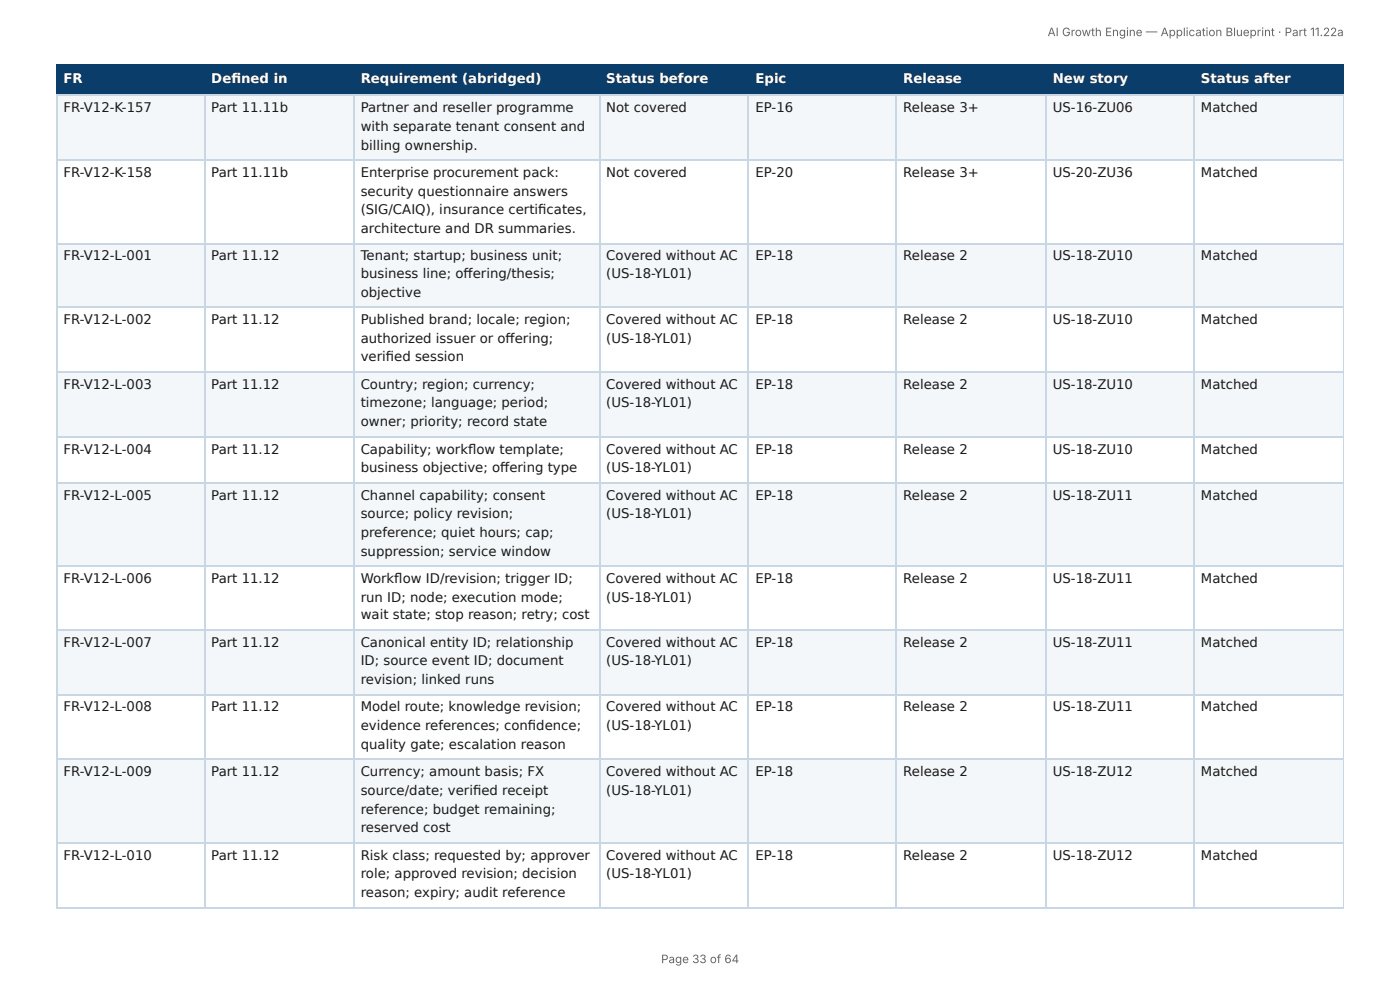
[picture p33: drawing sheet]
<svg xmlns="http://www.w3.org/2000/svg" width="297mm" height="210mm" viewBox="0 0 297 210" stroke-linecap="round" stroke-linejoin="round" font-family="sans-serif">
<defs><g id="words">
<g font-size="2.8" fill="#fff">
<text x="13.5" y="17.7">FR</text>
<text x="44.9" y="17.7">Defi ned in</text>
<text x="76.6" y="17.7">Requirement (abridged)</text>
<text x="128.8" y="17.7">Status before</text>
<text x="160.5" y="17.7">Epic</text>
<text x="191.9" y="17.7">Release</text>
<text x="223.6" y="17.7">New story</text>
<text x="255.1" y="17.7">Status after</text>
</g>
<g font-size="2.8" fill="#1a1a1a">
<text x="13.5" y="23.8">FR-V12-K-157</text>
<text x="44.9" y="23.8">Part 11.11b</text>
<text x="76.6" y="23.8">Partner and reseller programme</text>
<text x="128.8" y="23.8">Not covered</text>
<text x="160.5" y="23.8">EP-16</text>
<text x="191.9" y="23.8">Release 3+</text>
<text x="223.6" y="23.8">US-16-ZU06</text>
<text x="255.1" y="23.8">Matched</text>
<text x="76.6" y="27.8">with separate tenant consent and</text>
<text x="76.6" y="31.8">billing ownership.</text>
<text x="13.5" y="37.6">FR-V12-K-158</text>
<text x="44.9" y="37.6">Part 11.11b</text>
<text x="76.6" y="37.6">Enterprise procurement pack:</text>
<text x="76.6" y="41.5">security questionnaire answers</text>
<text x="128.8" y="37.6">Not covered</text>
<text x="160.5" y="37.6">EP-20</text>
<text x="191.9" y="37.6">Release 3+</text>
<text x="223.6" y="37.6">US-20-ZU36</text>
<text x="255.1" y="37.6">Matched</text>
<text x="76.6" y="45.5">(SIG/CAIQ), insurance certifi cates,</text>
<text x="76.6" y="49.5">architecture and DR summaries.</text>
<text x="13.5" y="55.3">FR-V12-L-001</text>
<text x="44.9" y="55.3">Part 11.12</text>
<text x="76.6" y="55.3">Tenant; startup; business unit;</text>
<text x="76.6" y="59">business line; off ering/thesis;</text>
<text x="128.8" y="55.3">Covered without AC</text>
<text x="128.8" y="59">(US-18-YL01)</text>
<text x="160.5" y="55.3">EP-18</text>
<text x="191.9" y="55.3">Release 2</text>
<text x="223.6" y="55.3">US-18-ZU10</text>
<text x="255.1" y="55.3">Matched</text>
<text x="76.6" y="63">objective</text>
<text x="13.5" y="68.8">FR-V12-L-002</text>
<text x="44.9" y="68.8">Part 11.12</text>
<text x="76.6" y="68.8">Published brand; locale; region;</text>
<text x="128.8" y="68.8">Covered without AC</text>
<text x="160.5" y="68.8">EP-18</text>
<text x="191.9" y="68.8">Release 2</text>
<text x="223.6" y="68.8">US-18-ZU10</text>
<text x="255.1" y="68.8">Matched</text>
<text x="76.6" y="72.8">authorized issuer or off ering;</text>
<text x="76.6" y="76.7">verifi ed session</text>
<text x="128.8" y="72.8">(US-18-YL01)</text>
<text x="13.5" y="82.6">FR-V12-L-003</text>
<text x="44.9" y="82.6">Part 11.12</text>
<text x="76.6" y="82.6">Country; region; currency;</text>
<text x="128.8" y="82.6">Covered without AC</text>
<text x="160.5" y="82.6">EP-18</text>
<text x="191.9" y="82.6">Release 2</text>
<text x="223.6" y="82.6">US-18-ZU10</text>
<text x="255.1" y="82.6">Matched</text>
<text x="76.6" y="86.5">timezone; language; period;</text>
<text x="128.8" y="86.5">(US-18-YL01)</text>
<text x="76.6" y="90.5">owner; priority; record state</text>
<text x="13.5" y="96.3">FR-V12-L-004</text>
<text x="44.9" y="96.3">Part 11.12</text>
<text x="76.6" y="96.3">Capability; workfl ow template;</text>
<text x="76.6" y="100.3">business objective; off ering type</text>
<text x="128.8" y="96.3">Covered without AC</text>
<text x="128.8" y="100.3">(US-18-YL01)</text>
<text x="160.5" y="96.3">EP-18</text>
<text x="191.9" y="96.3">Release 2</text>
<text x="223.6" y="96.3">US-18-ZU10</text>
<text x="255.1" y="96.3">Matched</text>
<text x="13.5" y="106.1">FR-V12-L-005</text>
<text x="44.9" y="106.1">Part 11.12</text>
<text x="76.6" y="106.1">Channel capability; consent</text>
<text x="128.8" y="106.1">Covered without AC</text>
<text x="160.5" y="106.1">EP-18</text>
<text x="191.9" y="106.1">Release 2</text>
<text x="223.6" y="106.1">US-18-ZU11</text>
<text x="255.1" y="106.1">Matched</text>
<text x="76.6" y="110.1">source; policy revision;</text>
<text x="128.8" y="110.1">(US-18-YL01)</text>
<text x="76.6" y="114">preference; quiet hours; cap;</text>
<text x="76.6" y="118">suppression; service window</text>
<text x="13.5" y="123.8">FR-V12-L-006</text>
<text x="44.9" y="123.8">Part 11.12</text>
<text x="76.6" y="123.8">Workfl ow ID/revision; trigger ID;</text>
<text x="128.8" y="123.8">Covered without AC</text>
<text x="160.5" y="123.8">EP-18</text>
<text x="191.9" y="123.8">Release 2</text>
<text x="223.6" y="123.8">US-18-ZU11</text>
<text x="255.1" y="123.8">Matched</text>
<text x="76.6" y="127.8">run ID; node; execution mode;</text>
<text x="76.6" y="131.5">wait state; stop reason; retry; cost</text>
<text x="128.8" y="127.8">(US-18-YL01)</text>
<text x="13.5" y="137.3">FR-V12-L-007</text>
<text x="44.9" y="137.3">Part 11.12</text>
<text x="76.6" y="137.3">Canonical entity ID; relationship</text>
<text x="128.8" y="137.3">Covered without AC</text>
<text x="160.5" y="137.3">EP-18</text>
<text x="191.9" y="137.3">Release 2</text>
<text x="223.6" y="137.3">US-18-ZU11</text>
<text x="255.1" y="137.3">Matched</text>
<text x="76.6" y="141.3">ID; source event ID; document</text>
<text x="128.8" y="141.3">(US-18-YL01)</text>
<text x="76.6" y="145.3">revision; linked runs</text>
<text x="13.5" y="151.1">FR-V12-L-008</text>
<text x="44.9" y="151.1">Part 11.12</text>
<text x="76.6" y="151.1">Model route; knowledge revision;</text>
<text x="76.6" y="155">evidence references; confi dence;</text>
<text x="128.8" y="151.1">Covered without AC</text>
<text x="128.8" y="155">(US-18-YL01)</text>
<text x="160.5" y="151.1">EP-18</text>
<text x="191.9" y="151.1">Release 2</text>
<text x="223.6" y="151.1">US-18-ZU11</text>
<text x="255.1" y="151.1">Matched</text>
<text x="76.6" y="159">quality gate; escalation reason</text>
<text x="13.5" y="164.8">FR-V12-L-009</text>
<text x="44.9" y="164.8">Part 11.12</text>
<text x="76.6" y="164.8">Currency; amount basis; FX</text>
<text x="128.8" y="164.8">Covered without AC</text>
<text x="160.5" y="164.8">EP-18</text>
<text x="191.9" y="164.8">Release 2</text>
<text x="223.6" y="164.8">US-18-ZU12</text>
<text x="255.1" y="164.8">Matched</text>
<text x="76.6" y="168.8">source/date; verifi ed receipt</text>
<text x="76.6" y="172.8">reference; budget remaining;</text>
<text x="128.8" y="168.8">(US-18-YL01)</text>
<text x="76.6" y="176.7">reserved cost</text>
<text x="13.5" y="182.6">FR-V12-L-010</text>
<text x="44.9" y="182.6">Part 11.12</text>
<text x="76.6" y="182.6">Risk class; requested by; approver</text>
<text x="128.8" y="182.6">Covered without AC</text>
<text x="160.5" y="182.6">EP-18</text>
<text x="191.9" y="182.6">Release 2</text>
<text x="223.6" y="182.6">US-18-ZU12</text>
<text x="255.1" y="182.6">Matched</text>
<text x="76.6" y="186.5">role; approved revision; decision</text>
<text x="76.6" y="190.5">reason; expiry; audit reference</text>
<text x="128.8" y="186.5">(US-18-YL01)</text>
</g>
<g font-size="2.5" fill="#666">
<text x="222.5" y="7.7">AI Growth Engine — Application Blueprint · Part 11.22a</text>
<text x="140.4" y="204.5">Page 33 of 64</text>
</g>
</g></defs>
<g fill="#0b3d6b">
<path d="M12.2 14h31.2v6.1h-31.2z"/>
<path d="M43.4 14h31.7v6.1h-31.7z"/>
<path d="M75.1 14h52.2v6.1h-52.2z"/>
<path d="M127.3 14h31.7v6.1h-31.7z"/>
<path d="M159 14h31.5v6.1h-31.5z"/>
<path d="M190.5 14h31.7v6.1h-31.7z"/>
<path d="M222.2 14h31.5v6.1h-31.5z"/>
<path d="M253.7 14h31.7v6.1h-31.7z"/>
</g>
<g fill="#f4f7fa">
<path d="M12.2 20.1h31.2v13.8h-31.2z"/>
<path d="M43.4 20.1h31.7v13.8h-31.7z"/>
<path d="M75.1 20.1h52.2v13.8h-52.2z"/>
<path d="M127.3 20.1h31.7v13.8h-31.7z"/>
<path d="M159 20.1h31.5v13.8h-31.5z"/>
<path d="M190.5 20.1h31.7v13.8h-31.7z"/>
<path d="M222.2 20.1h31.5v13.8h-31.5z"/>
<path d="M253.7 20.1h31.7v13.8h-31.7z"/>
<path d="M12.2 51.6h31.2v13.8h-31.2z"/>
<path d="M43.4 51.6h31.7v13.8h-31.7z"/>
<path d="M75.1 51.6h52.2v13.8h-52.2z"/>
<path d="M127.3 51.6h31.7v13.8h-31.7z"/>
<path d="M159 51.6h31.5v13.8h-31.5z"/>
<path d="M190.5 51.6h31.7v13.8h-31.7z"/>
<path d="M222.2 51.6h31.5v13.8h-31.5z"/>
<path d="M253.7 51.6h31.7v13.8h-31.7z"/>
<path d="M12.2 79.1h31.2v13.5h-31.2z"/>
<path d="M43.4 79.1h31.7v13.5h-31.7z"/>
<path d="M75.1 79.1h52.2v13.5h-52.2z"/>
<path d="M127.3 79.1h31.7v13.5h-31.7z"/>
<path d="M159 79.1h31.5v13.5h-31.5z"/>
<path d="M190.5 79.1h31.7v13.5h-31.7z"/>
<path d="M222.2 79.1h31.5v13.5h-31.5z"/>
<path d="M253.7 79.1h31.7v13.5h-31.7z"/>
<path d="M12.2 102.4h31.2v17.7h-31.2z"/>
<path d="M43.4 102.4h31.7v17.7h-31.7z"/>
<path d="M75.1 102.4h52.2v17.7h-52.2z"/>
<path d="M127.3 102.4h31.7v17.7h-31.7z"/>
<path d="M159 102.4h31.5v17.7h-31.5z"/>
<path d="M190.5 102.4h31.7v17.7h-31.7z"/>
<path d="M222.2 102.4h31.5v17.7h-31.5z"/>
<path d="M253.7 102.4h31.7v17.7h-31.7z"/>
<path d="M12.2 133.9h31.2v13.7h-31.2z"/>
<path d="M43.4 133.9h31.7v13.7h-31.7z"/>
<path d="M75.1 133.9h52.2v13.7h-52.2z"/>
<path d="M127.3 133.9h31.7v13.7h-31.7z"/>
<path d="M159 133.9h31.5v13.7h-31.5z"/>
<path d="M190.5 133.9h31.7v13.7h-31.7z"/>
<path d="M222.2 133.9h31.5v13.7h-31.5z"/>
<path d="M253.7 133.9h31.7v13.7h-31.7z"/>
<path d="M12.2 161.4h31.2v17.5h-31.2z"/>
<path d="M43.4 161.4h31.7v17.5h-31.7z"/>
<path d="M75.1 161.4h52.2v17.5h-52.2z"/>
<path d="M127.3 161.4h31.7v17.5h-31.7z"/>
<path d="M159 161.4h31.5v17.5h-31.5z"/>
<path d="M190.5 161.4h31.7v17.5h-31.7z"/>
<path d="M222.2 161.4h31.5v17.5h-31.5z"/>
<path d="M253.7 161.4h31.7v17.5h-31.7z"/>
</g>
<path d="M11.9 13.9h273.5M12 13.8v6.6M43.5 13.8v6.6M75.3 13.8v6.6M127.4 13.8v6.6M158.9 13.8v6.6M190.4 13.8v6.6M222.1 13.8v6.6M253.6 13.8v6.6M11.9 20.2h273.5" fill="none" stroke="#0b3d6b" stroke-width=".26"/>
<path d="M285.3 13.8v6.6" fill="none" stroke="#0b3d6b" stroke-width=".21"/>
<g fill="none" stroke="#c9d6e3" stroke-width=".26">
<path d="M11.9 20.2h273.5M11.9 34h273.5M12 20.4v172.2M43.5 20.4v172.2M75.3 20.4v172.2M127.4 20.4v172.2M158.9 20.4v172.2M190.4 20.4v172.2M222.1 20.4v172.2M253.6 20.4v172.2M11.9 51.7h273.5M11.9 65.2h273.5"/>
<path d="M11.9 79h273.5M11.9 92.7h273.5M11.9 102.5h273.5M11.9 120.3h273.5M11.9 133.7h273.5M11.9 147.5h273.5M11.9 161.3h273.5M11.9 179h273.5M11.9 192.7h273.5"/>
</g>
<path d="M285.3 20.4v172.2" fill="none" stroke="#c9d6e3" stroke-width=".21"/>
<use href="#words"/>
</svg>
